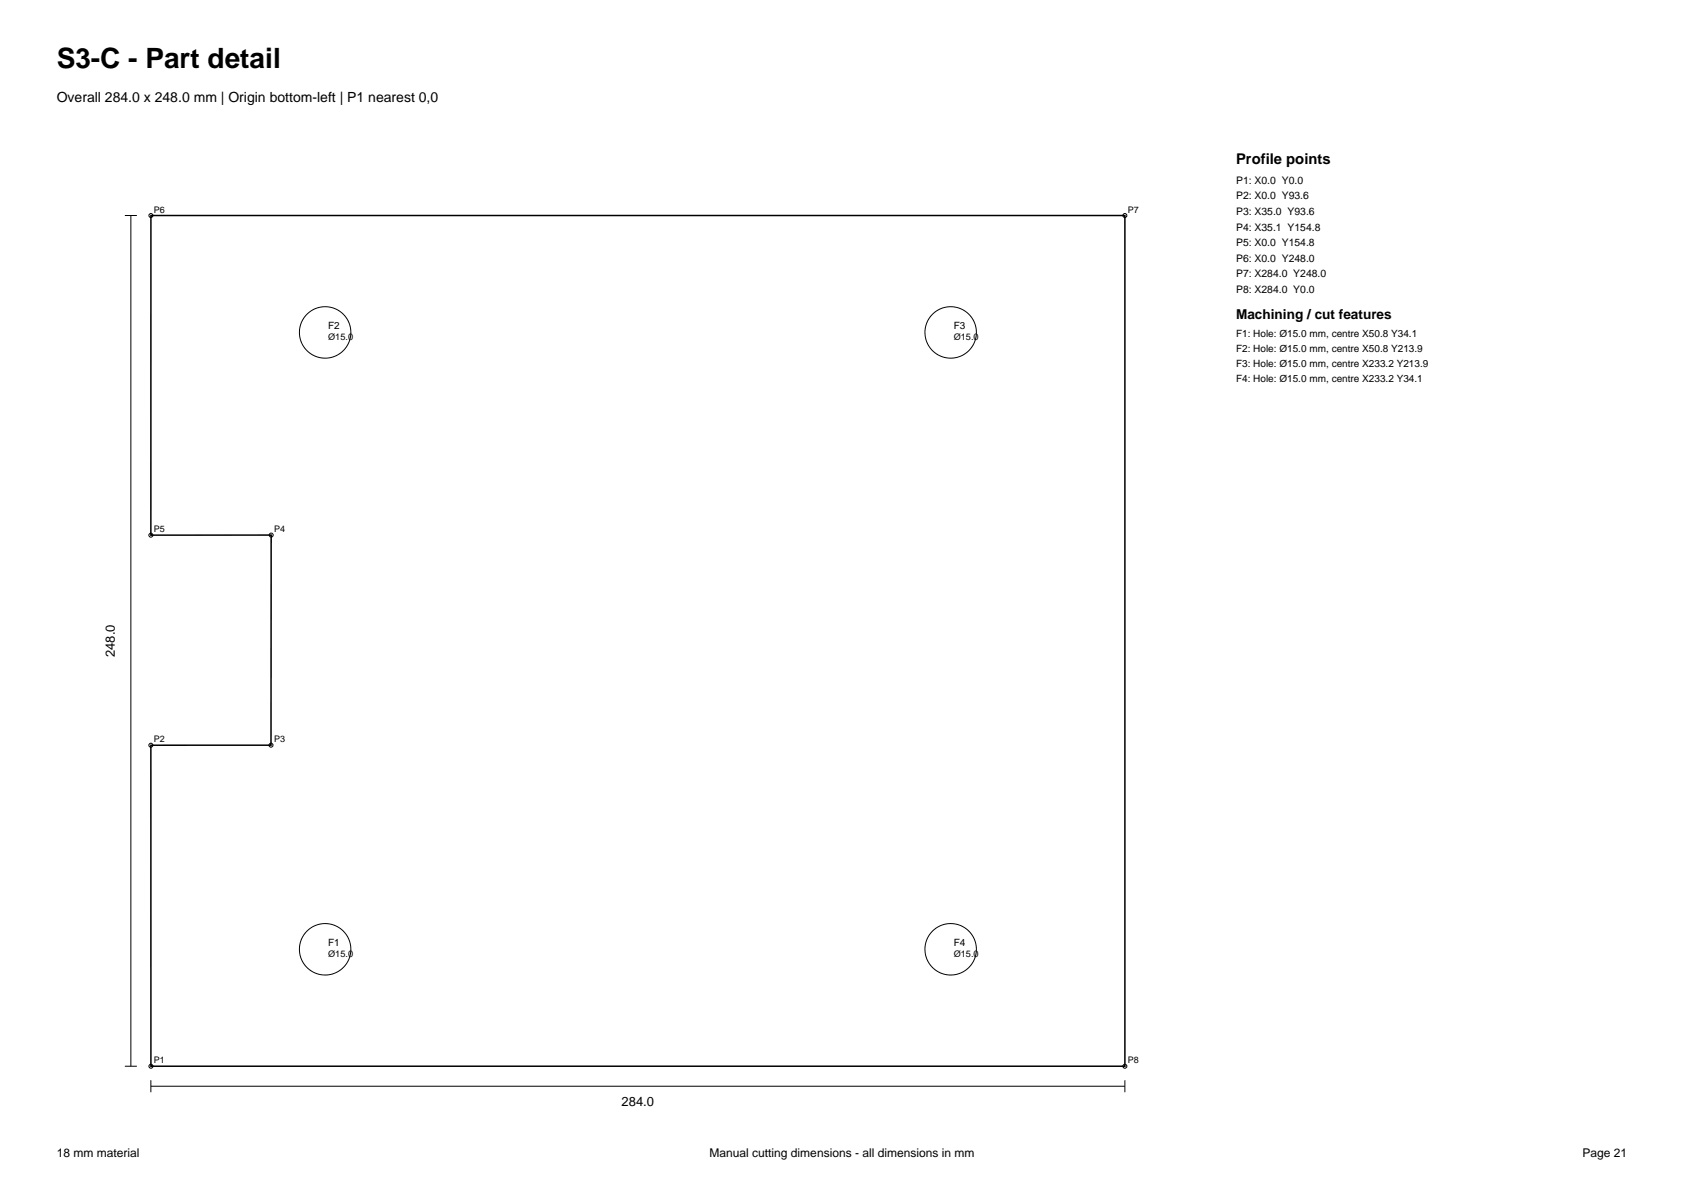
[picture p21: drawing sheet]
<svg xmlns="http://www.w3.org/2000/svg" width="297mm" height="210mm" viewBox="0 0 297 210" stroke-linecap="round" stroke-linejoin="round" font-family="sans-serif">
<defs><g id="words">
<text font-size="4.9" x="10" y="12">S3-C - Part detail</text>
<text font-size="2.6" x="218" y="29">Profile points</text>
<text font-size="2.5" x="10" y="18">Overall 284.0 x 248.0 mm | Origin bottom-left | P1 nearest 0,0</text>
<text font-size="2.4" x="218" y="56.2">Machining / cut features</text>
<g font-size="2.3">
<text x="20.3" y="115.9" transform="rotate(-90 20.3 115.9)">248.0</text>
<text x="109.6" y="195.1">284.0</text>
</g>
<g font-size="2.1">
<text x="10" y="204">18 mm material</text>
<text x="125.2" y="204">Manual cutting dimensions - all dimensions in mm</text>
<text x="279.1" y="204">Page 21</text>
</g>
<g font-size="1.8">
<text x="218" y="32.4">P1: X0.0 Y0.0</text>
<text x="218" y="35.1">P2: X0.0 Y93.6</text>
<text x="218" y="37.9">P3: X35.0 Y93.6</text>
<text x="218" y="40.7">P4: X35.1 Y154.8</text>
<text x="218" y="43.4">P5: X0.0 Y154.8</text>
<text x="218" y="46.1">P6: X0.0 Y248.0</text>
<text x="218" y="48.9">P7: X284.0 Y248.0</text>
<text x="218" y="51.7">P8: X284.0 Y0.0</text>
<text x="57.9" y="58">F2</text>
<text x="168.2" y="58">F3</text>
<text x="218" y="59.4">F1: Hole: Ø15.0 mm, centre X50.8 Y34.1</text>
<text x="218" y="62.1">F2: Hole: Ø15.0 mm, centre X50.8 Y213.9</text>
<text x="218" y="64.7">F3: Hole: Ø15.0 mm, centre X233.2 Y213.9</text>
<text x="218" y="67.3">F4: Hole: Ø15.0 mm, centre X233.2 Y34.1</text>
<text x="57.9" y="166.7">F1</text>
<text x="168.2" y="166.7">F4</text>
</g>
<g font-size="1.6">
<text x="27.1" y="37.5">P6</text>
<text x="198.9" y="37.5">P7</text>
<text x="57.9" y="59.9">Ø15.0</text>
<text x="168.2" y="59.9">Ø15.0</text>
<text x="27.1" y="93.8">P5</text>
<text x="48.4" y="93.8">P4</text>
<text x="27.1" y="130.9">P2</text>
<text x="48.3" y="130.9">P3</text>
<text x="57.9" y="168.7">Ø15.0</text>
<text x="168.2" y="168.7">Ø15.0</text>
<text x="27.1" y="187.5">P1</text>
<text x="198.9" y="187.5">P8</text>
</g>
</g></defs>
<path d="M26.6 38h171.8v150h-171.8v-56.6h21.2v-37.1l-21.2 .1z" fill="none" stroke="#000" stroke-width=".26"/>
<g fill="none" stroke="#000" stroke-width=".18">
<path d="M22 38h2.1M23.1 38v150M22 188h2.1M26.6 191.5h171.8M26.6 190.5v2.1M198.4 190.5v2.1"/>
<circle cx="26.6" cy="38" r=".35"/>
<circle cx="198.4" cy="38" r=".35"/>
<circle cx="57.3" cy="58.6" r="4.5"/>
<circle cx="167.7" cy="58.6" r="4.5"/>
<circle cx="26.6" cy="94.4" r=".35"/>
<circle cx="47.8" cy="94.3" r=".35"/>
<circle cx="26.6" cy="131.4" r=".35"/>
<circle cx="47.8" cy="131.4" r=".35"/>
<circle cx="57.3" cy="167.4" r="4.5"/>
<circle cx="167.7" cy="167.4" r="4.5"/>
<circle cx="26.6" cy="188" r=".35"/>
<circle cx="198.4" cy="188" r=".35"/>
</g>
<use href="#words"/>
</svg>
